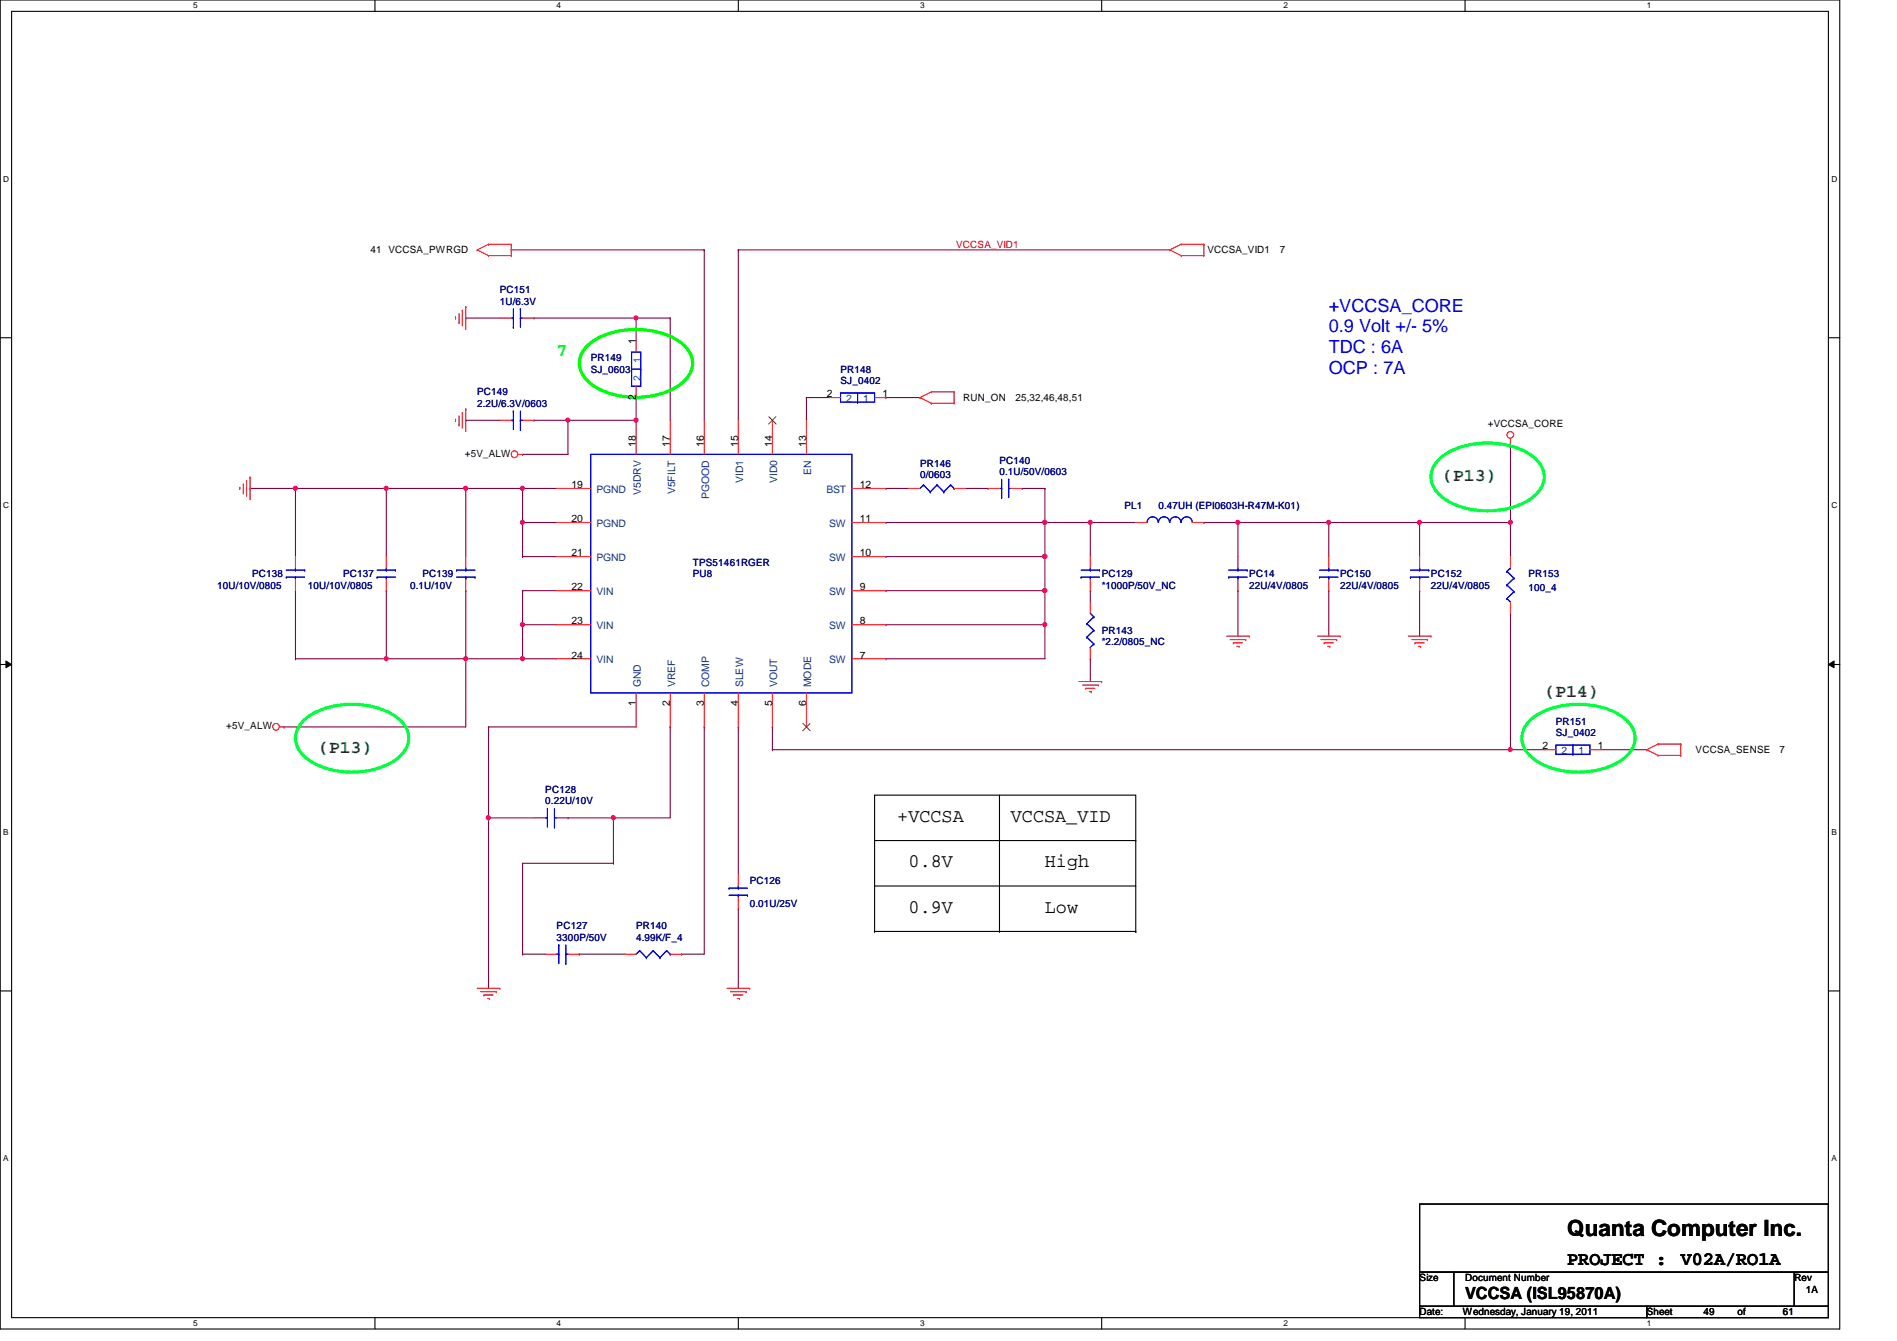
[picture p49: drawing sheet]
<svg xmlns="http://www.w3.org/2000/svg" width="297mm" height="210mm" viewBox="0 0 297 210" stroke-linecap="round" stroke-linejoin="round" font-family="sans-serif">
<defs><g id="words">
<text font-size="3.5" x="245.4" y="193.5">Quanta Computer Inc.</text>
<g font-size="3">
<text x="140.5" y="128.7">+VCCSA</text>
<text x="158.3" y="128.7">VCCSA_VID</text>
<text x="142.3" y="135.8">0.8V</text>
<text x="163.6" y="135.8">High</text>
<text x="142.3" y="142.9">0.9V</text>
<text x="163.6" y="142.9">Low</text>
<text x="245.4" y="198.1">PROJECT :</text>
<text x="263.2" y="198.1">V02A/RO1A</text>
</g>
<g font-size="2.8" fill="#00f">
<text x="208.1" y="48.8">+VCCSA_CORE</text>
<text x="208.1" y="52">0.9 Volt +/- 5%</text>
<text x="208.1" y="55.3">TDC : 6A</text>
<text x="208.1" y="58.5">OCP : 7A</text>
</g>
<text font-size="2.8" fill="#0f0" x="87.2" y="55.7">7</text>
<g font-size="2.8" fill="#008000">
<text x="225.8" y="75.3">(P13)</text>
<text x="241.8" y="109.1">(P14)</text>
<text x="49.8" y="117.9">(P13)</text>
</g>
<text font-size="2.6" x="229.4" y="203.3">VCCSA (ISL95870A)</text>
<g font-size="1.6">
<text x="58" y="39.7">41 VCCSA_PWRGD</text>
<text x="189.1" y="39.7">VCCSA_VID1</text>
<text x="200.4" y="39.7">7</text>
<text x="99.6" y="53.9" transform="rotate(-90 99.6 53.9)">1</text>
<text x="99.6" y="62.6" transform="rotate(-90 99.6 62.6)">2</text>
<text x="129.5" y="62.2">2</text>
<text x="138.2" y="62.2">1</text>
<text x="150.8" y="62.8">RUN_ON</text>
<text x="159" y="62.8">25,32,46,48,51</text>
<text x="72.8" y="71.5">+5V_ALW</text>
<text x="99.6" y="69.9" transform="rotate(-90 99.6 69.9)">18</text>
<text x="104.9" y="69.9" transform="rotate(-90 104.9 69.9)">17</text>
<text x="110.2" y="69.9" transform="rotate(-90 110.2 69.9)">16</text>
<text x="115.6" y="69.9" transform="rotate(-90 115.6 69.9)">15</text>
<text x="120.9" y="69.9" transform="rotate(-90 120.9 69.9)">14</text>
<text x="126.2" y="69.9" transform="rotate(-90 126.2 69.9)">13</text>
<text x="233" y="66.9">+VCCSA_CORE</text>
<text x="89.5" y="76.4">19</text>
<text x="134.6" y="76.4">12</text>
<text x="89.5" y="81.7">20</text>
<text x="134.6" y="81.7">11</text>
<text x="89.5" y="87.1">21</text>
<text x="134.6" y="87.1">10</text>
<text x="89.5" y="92.4">22</text>
<text x="134.6" y="92.4">9</text>
<text x="89.5" y="97.7">23</text>
<text x="134.6" y="97.7">8</text>
<text x="89.5" y="103.1">24</text>
<text x="134.6" y="103.1">7</text>
<text x="99.6" y="110.6" transform="rotate(-90 99.6 110.6)">1</text>
<text x="104.9" y="110.6" transform="rotate(-90 104.9 110.6)">2</text>
<text x="110.2" y="110.6" transform="rotate(-90 110.2 110.6)">3</text>
<text x="115.6" y="110.6" transform="rotate(-90 115.6 110.6)">4</text>
<text x="120.9" y="110.6" transform="rotate(-90 120.9 110.6)">5</text>
<text x="126.2" y="110.6" transform="rotate(-90 126.2 110.6)">6</text>
<text x="35.4" y="114.2">+5V_ALW</text>
<text x="241.5" y="117.3">2</text>
<text x="250.2" y="117.3">1</text>
<text x="265.5" y="117.9">VCCSA_SENSE</text>
<text x="278.6" y="117.9">7</text>
<text x="222.3" y="200.6">Size</text>
<text x="229.4" y="200.6">Document Number</text>
<text x="281" y="200.6">Rev</text>
<text x="282.7" y="202.4">1A</text>
<text x="222.3" y="205.9">Date:</text>
<text x="229.1" y="205.9">Wednesday, January 19, 2011</text>
<text x="257.8" y="205.9">Sheet</text>
<text x="266.7" y="205.9">49</text>
<text x="272.1" y="205.9">of</text>
<text x="279.2" y="205.9">61</text>
</g>
<text font-size="1.6" fill="#f00" x="149.7" y="38.8">VCCSA_VID1</text>
<g font-size="1.6" fill="#000080">
<text x="78.3" y="45.9">PC151</text>
<text x="78.3" y="47.7">1U/6.3V</text>
<text x="92.5" y="56.6">PR149</text>
<text x="92.5" y="58.3">SJ_0603</text>
<text x="131.6" y="58.3">PR148</text>
<text x="74.7" y="61.9">PC149</text>
<text x="74.7" y="63.7">2.2U/6.3V/0603</text>
<text x="131.6" y="60.1">SJ_0402</text>
<text x="144.1" y="73.1">PR146</text>
<text x="144.1" y="74.9">0/0603</text>
<text x="156.5" y="72.6">PC140</text>
<text x="156.5" y="74.3">0.1U/50V/0603</text>
<text x="176.1" y="79.7">PL1</text>
<text x="181.4" y="79.7">0.47UH (EPI0603H-R47M-K01)</text>
<text x="108.5" y="88.6">TPS51461RGER</text>
<text x="34" y="92.1">10U/10V/0805</text>
<text x="39.5" y="90.3">PC138</text>
<text x="48.2" y="92.1">10U/10V/0805</text>
<text x="53.7" y="90.3">PC137</text>
<text x="64.2" y="92.1">0.1U/10V</text>
<text x="66.2" y="90.3">PC139</text>
<text x="108.5" y="90.3">PU8</text>
<text x="172.5" y="90.3">PC129</text>
<text x="172.5" y="92.1">*1000P/50V_NC</text>
<text x="195.6" y="90.3">PC14</text>
<text x="195.6" y="92.1">22U/4V/0805</text>
<text x="209.8" y="90.3">PC150</text>
<text x="209.8" y="92.1">22U/4V/0805</text>
<text x="224.1" y="90.3">PC152</text>
<text x="224.1" y="92.1">22U/4V/0805</text>
<text x="239.3" y="90.3">PR153</text>
<text x="239.3" y="92.5">100_4</text>
<text x="172.5" y="99.2">PR143</text>
<text x="172.5" y="101">*2.2/0805_NC</text>
<text x="243.6" y="113.5">PR151</text>
<text x="243.6" y="115.2">SJ_0402</text>
<text x="85.4" y="124.1">PC128</text>
<text x="85.4" y="125.9">0.22U/10V</text>
<text x="117.4" y="138.3">PC126</text>
<text x="117.4" y="141.9">0.01U/25V</text>
<text x="87.2" y="145.5">PC127</text>
<text x="87.2" y="147.2">3300P/50V</text>
<text x="99.6" y="145.5">PR140</text>
<text x="99.6" y="147.2">4.99K/F_4</text>
</g>
<g font-size="1.6" fill="#004080">
<text x="100.4" y="59.6" transform="rotate(-90 100.4 59.6)">2</text>
<text x="100.4" y="56.9" transform="rotate(-90 100.4 56.9)">1</text>
<text x="132.5" y="62.9">2</text>
<text x="135.2" y="62.9">1</text>
<text x="93.4" y="77.2">PGND</text>
<text x="100.4" y="77.5" transform="rotate(-90 100.4 77.5)">V5DRV</text>
<text x="105.7" y="77.4" transform="rotate(-90 105.7 77.4)">V5FILT</text>
<text x="116.4" y="75.6" transform="rotate(-90 116.4 75.6)">VID1</text>
<text x="121.7" y="75.6" transform="rotate(-90 121.7 75.6)">VID0</text>
<text x="127" y="74.3" transform="rotate(-90 127 74.3)">EN</text>
<text x="129.4" y="77.2">BST</text>
<text x="93.4" y="82.5">PGND</text>
<text x="111" y="78.1" transform="rotate(-90 111 78.1)">PGOOD</text>
<text x="129.8" y="82.5">SW</text>
<text x="93.4" y="87.8">PGND</text>
<text x="129.8" y="87.8">SW</text>
<text x="93.4" y="93.2">VIN</text>
<text x="129.8" y="93.2">SW</text>
<text x="93.4" y="98.5">VIN</text>
<text x="129.8" y="98.5">SW</text>
<text x="93.4" y="103.8">VIN</text>
<text x="100.4" y="107.6" transform="rotate(-90 100.4 107.6)">GND</text>
<text x="105.7" y="107.6" transform="rotate(-90 105.7 107.6)">VREF</text>
<text x="111" y="107.6" transform="rotate(-90 111 107.6)">COMP</text>
<text x="116.4" y="107.6" transform="rotate(-90 116.4 107.6)">SLEW</text>
<text x="121.7" y="107.6" transform="rotate(-90 121.7 107.6)">VOUT</text>
<text x="127" y="107.6" transform="rotate(-90 127 107.6)">MODE</text>
<text x="129.8" y="103.8">SW</text>
<text x="244.5" y="118.1">2</text>
<text x="247.2" y="118.1">1</text>
</g>
<g font-size="1.3">
<text x="30.3" y="1.3">5</text>
<text x="87.2" y="1.3">4</text>
<text x="144.1" y="1.3">3</text>
<text x="201" y="1.3">2</text>
<text x="257.8" y="1.3">1</text>
<text x=".5" y="28.4">D</text>
<text x="286.8" y="28.4">D</text>
<text x=".5" y="79.5">C</text>
<text x="286.8" y="79.5">C</text>
<text x=".5" y="130.7">B</text>
<text x="286.8" y="130.7">B</text>
<text x=".5" y="181.8">A</text>
<text x="286.8" y="181.8">A</text>
<text x="30.3" y="207.6">5</text>
<text x="87.2" y="207.6">4</text>
<text x="144.1" y="207.6">3</text>
<text x="201" y="207.6">2</text>
<text x="257.8" y="207.6">1</text>
</g>
</g></defs>
<path d="M0 0h288.1v208h-288.1zM1.8 1.8h284.5v204.4h-284.5z" fill="none" stroke="#000" stroke-width=".17"/>
<g fill="#fff">
<path d="M30.3 .2h.6v1.4h-.6z"/>
<path d="M30.3 206.4h.6v1.4h-.6z"/>
</g>
<path d="M58.7 0v1.8M58.7 206.2v1.8" fill="none" stroke="#000" stroke-width=".17"/>
<g fill="#fff">
<path d="M87.2 .2h.6v1.4h-.6z"/>
<path d="M87.2 206.4h.6v1.4h-.6z"/>
</g>
<path d="M115.6 0v1.8M115.6 206.2v1.8" fill="none" stroke="#000" stroke-width=".17"/>
<g fill="#fff">
<path d="M144.1 .2h.6v1.4h-.6z"/>
<path d="M144.1 206.4h.6v1.4h-.6z"/>
</g>
<path d="M172.5 0v1.8M172.5 206.2v1.8" fill="none" stroke="#000" stroke-width=".17"/>
<g fill="#fff">
<path d="M201 .2h.6v1.4h-.6z"/>
<path d="M201 206.4h.6v1.4h-.6z"/>
</g>
<path d="M229.4 0v1.8M229.4 206.2v1.8" fill="none" stroke="#000" stroke-width=".17"/>
<g fill="#fff">
<path d="M257.8 .2h.7v1.4h-.7z"/>
<path d="M257.8 206.4h.7v1.4h-.7z"/>
<path d="M.5 27.3h.9v1.4h-.9z"/>
<path d="M286.8 27.3h.9v1.4h-.9z"/>
<path d="M.5 78.4h.9v1.4h-.9z"/>
<path d="M286.8 78.4h.9v1.4h-.9z"/>
</g>
<path d="M0 52.9h1.8M286.3 52.9h1.8" fill="none" stroke="#000" stroke-width=".17"/>
<g fill="#fff">
<path d="M.5 129.5h.8v1.4h-.8z"/>
<path d="M286.8 129.5h.8v1.4h-.8z"/>
</g>
<path d="M0 104h1.8M286.3 104h1.8" fill="none" stroke="#000" stroke-width=".17"/>
<path d="M.9 103.5l.9 .5-.9 .5zM286.3 104l.9-.5v1z" fill="#000"/>
<path d="M.9 103.5l.9 .5-.9 .5zM286.3 104l.9-.5v1z" fill="none" stroke="#000" stroke-width=".16"/>
<g fill="#fff">
<path d="M.5 180.6h.8v1.4h-.8z"/>
<path d="M286.8 180.6h.8v1.4h-.8z"/>
</g>
<path d="M0 155.1h1.8M286.3 155.1h1.8" fill="none" stroke="#000" stroke-width=".17"/>
<path d="M81.8 71.1h.1M88.9 65.8h.1M88.9 65.8v5.3h-7.1" fill="none" stroke="#800040" stroke-width=".17"/>
<circle cx="88.9" cy="65.8" r=".32" fill="#f0f"/>
<circle cx="88.9" cy="65.8" r=".32" fill="none" stroke="#f0f" stroke-width=".17"/>
<g fill="none" stroke="#800040" stroke-width=".17">
<path d="M83.6 65.8h.1M83.6 65.8h5.3M151.2 76.5h3.5M154.7 76.5h.1M236.5 117.3h.1M236.5 117.3h5.3M250.7 117.3h7.1M257.8 117.3h.1M81.8 135.1h.1M81.8 135.1v14.3M81.8 135.1h14.3M96.1 135.1h.1"/>
<path d="M96.1 128h.1M96.1 128v7.1M81.8 149.4h.1M81.8 149.4h3.6"/>
</g>
<circle cx="96" cy="128" r=".32" fill="#f0f"/>
<circle cx="96" cy="128" r=".32" fill="none" stroke="#f0f" stroke-width=".17"/>
<g fill="none" stroke="#800040" stroke-width=".17">
<path d="M72.9 65.8h.1M72.9 76.5h.1M72.9 65.8h5.4M72.9 76.5v10.6M72.9 76.5h8.9M138.7 62.2h.1M138.7 62.2h5.4M188.5 81.8h.1M188.5 81.8h5.3M60.5 103.1h.1M60.5 103.1h21.3M72.9 103.1h.1"/>
<path d="M88.9 128h.1M88.9 128h16M96.1 128h.1M90.7 149.4h.1M90.7 149.4h7.1M115.6 142.2h.1M115.6 142.2v12.5"/>
</g>
<circle cx="72.9" cy="76.4" r=".32" fill="#f0f"/>
<circle cx="72.9" cy="76.4" r=".32" fill="none" stroke="#f0f" stroke-width=".17"/>
<path d="M46.3 76.5h.1M46.3 76.5h14.2" fill="none" stroke="#800040" stroke-width=".17"/>
<circle cx="46.2" cy="76.4" r=".32" fill="#f0f"/>
<circle cx="46.2" cy="76.4" r=".32" fill="none" stroke="#f0f" stroke-width=".17"/>
<path d="M138.7 87.1h.1M138.7 87.1h24.9" fill="none" stroke="#800040" stroke-width=".17"/>
<circle cx="163.6" cy="87.1" r=".32" fill="#f0f"/>
<circle cx="163.6" cy="87.1" r=".32" fill="none" stroke="#f0f" stroke-width=".17"/>
<path d="M99.6 49.8h.1M99.6 49.8h5.3" fill="none" stroke="#800040" stroke-width=".17"/>
<circle cx="99.6" cy="49.8" r=".32" fill="#f0f"/>
<circle cx="99.6" cy="49.8" r=".32" fill="none" stroke="#f0f" stroke-width=".17"/>
<path d="M81.8 76.5h.1M81.8 76.5h5.4M81.8 87.1h.1M81.8 81.8h.1M81.8 87.1h5.4M81.8 81.8v5.3M208.1 81.8h.1M208.1 81.8v5.3M222.3 81.8h.1M222.3 81.8h14.2" fill="none" stroke="#800040" stroke-width=".17"/>
<circle cx="222.3" cy="81.8" r=".32" fill="#f0f"/>
<circle cx="222.3" cy="81.8" r=".32" fill="none" stroke="#f0f" stroke-width=".17"/>
<g fill="none" stroke="#800040" stroke-width=".17">
<path d="M80 39.1h.1M80 39.1h30.3M115.6 39.1h.1M115.6 39.1v26.7M39.2 76.5h.1M39.2 76.5h7.1M46.3 76.5h.1M46.3 76.5v10.6M126.3 62.2h.1M126.3 62.2v3.6M236.5 69.3h.1M236.5 69.3v12.5"/>
<path d="M60.5 92.5h.1M60.5 92.5v10.6M163.6 97.8h.1M163.6 97.8v5.3M193.8 92.5h.1M193.8 92.5v7.1M208.1 92.5h.1M208.1 92.5v7.1M72.9 103.1h.1M72.9 103.1v10.7M81.8 103.1h.1M81.8 103.1h5.4"/>
<path d="M106.7 149.4h.1M106.7 149.4h3.6"/>
</g>
<circle cx="81.8" cy="103.1" r=".32" fill="#f0f"/>
<circle cx="81.8" cy="103.1" r=".32" fill="none" stroke="#f0f" stroke-width=".17"/>
<path d="M60.5 76.5h.1M60.5 76.5v10.6M193.8 81.8h.1M193.8 81.8v5.3" fill="none" stroke="#800040" stroke-width=".17"/>
<circle cx="193.8" cy="81.8" r=".32" fill="#f0f"/>
<circle cx="193.8" cy="81.8" r=".32" fill="none" stroke="#f0f" stroke-width=".17"/>
<path d="M60.5 76.5h.1M60.5 76.5h12.4M138.7 92.5h.1M138.7 92.5h24.9M110.3 113.8h.1M110.3 113.8v35.6" fill="none" stroke="#800040" stroke-width=".17"/>
<circle cx="60.5" cy="76.4" r=".32" fill="#f0f"/>
<circle cx="60.5" cy="76.4" r=".32" fill="none" stroke="#f0f" stroke-width=".17"/>
<path d="M138.7 81.8h.1M138.7 81.8h24.9" fill="none" stroke="#800040" stroke-width=".17"/>
<circle cx="163.6" cy="81.8" r=".32" fill="#f0f"/>
<circle cx="163.6" cy="81.8" r=".32" fill="none" stroke="#f0f" stroke-width=".17"/>
<path d="M163.6 76.5h.1M163.6 76.5v5.3M72.9 92.5h.1M72.9 92.5v10.6M81.8 97.8h.1M81.8 92.5h.1M81.8 97.8h5.4M81.8 92.5v5.3M138.7 103.1h.1M138.7 103.1h24.9" fill="none" stroke="#800040" stroke-width=".17"/>
<circle cx="72.9" cy="103.1" r=".32" fill="#f0f"/>
<circle cx="72.9" cy="103.1" r=".32" fill="none" stroke="#f0f" stroke-width=".17"/>
<path d="M110.3 39.1h.1M110.3 39.1v26.7M160.1 76.5h.1M160.1 76.5h3.5M81.8 81.8h.1M81.8 81.8h5.4M104.9 113.8h.1M104.9 113.8v14.2" fill="none" stroke="#800040" stroke-width=".17"/>
<circle cx="81.8" cy="81.8" r=".32" fill="#f0f"/>
<circle cx="81.8" cy="81.8" r=".32" fill="none" stroke="#f0f" stroke-width=".17"/>
<path d="M81.8 76.5h.1M81.8 76.5v5.3" fill="none" stroke="#800040" stroke-width=".17"/>
<circle cx="81.8" cy="76.4" r=".32" fill="#f0f"/>
<circle cx="81.8" cy="76.4" r=".32" fill="none" stroke="#f0f" stroke-width=".17"/>
<path d="M72.9 49.8h.1M72.9 49.8h5.4M76.5 128h.1M76.5 128h7.1M76.5 128v26.7" fill="none" stroke="#800040" stroke-width=".17"/>
<circle cx="76.5" cy="128" r=".32" fill="#f0f"/>
<circle cx="76.5" cy="128" r=".32" fill="none" stroke="#f0f" stroke-width=".17"/>
<path d="M81.8 92.5h.1M81.8 92.5h5.4M163.6 87.1h.1M163.6 87.1v5.4" fill="none" stroke="#800040" stroke-width=".17"/>
<circle cx="163.6" cy="92.4" r=".32" fill="#f0f"/>
<circle cx="163.6" cy="92.4" r=".32" fill="none" stroke="#f0f" stroke-width=".17"/>
<circle cx="163.6" cy="87.1" r=".32" fill="#f0f"/>
<circle cx="163.6" cy="87.1" r=".32" fill="none" stroke="#f0f" stroke-width=".17"/>
<path d="M163.6 81.8h.1M163.6 81.8v5.3" fill="none" stroke="#800040" stroke-width=".17"/>
<circle cx="163.6" cy="87.1" r=".32" fill="#f0f"/>
<circle cx="163.6" cy="87.1" r=".32" fill="none" stroke="#f0f" stroke-width=".17"/>
<circle cx="163.6" cy="81.8" r=".32" fill="#f0f"/>
<circle cx="163.6" cy="81.8" r=".32" fill="none" stroke="#f0f" stroke-width=".17"/>
<path d="M104.9 49.8h.1M104.9 49.8v16M138.7 97.8h.1M163.6 92.5h.1M163.6 92.5v5.3h-24.9M193.8 81.8h.1M193.8 81.8h14.3M76.5 113.8h.1M76.5 113.8h23.1" fill="none" stroke="#800040" stroke-width=".17"/>
<circle cx="163.6" cy="97.8" r=".32" fill="#f0f"/>
<circle cx="163.6" cy="97.8" r=".32" fill="none" stroke="#f0f" stroke-width=".17"/>
<circle cx="163.6" cy="92.4" r=".32" fill="#f0f"/>
<circle cx="163.6" cy="92.4" r=".32" fill="none" stroke="#f0f" stroke-width=".17"/>
<path d="M170.7 81.8h.1M170.7 81.8h7.1" fill="none" stroke="#800040" stroke-width=".17"/>
<circle cx="170.7" cy="81.8" r=".32" fill="#f0f"/>
<circle cx="170.7" cy="81.8" r=".32" fill="none" stroke="#f0f" stroke-width=".17"/>
<path d="M81.8 97.8h.1M81.8 97.8v5.3M115.6 113.8h.1M115.6 113.8v23.1" fill="none" stroke="#800040" stroke-width=".17"/>
<circle cx="81.8" cy="97.8" r=".32" fill="#f0f"/>
<circle cx="81.8" cy="97.8" r=".32" fill="none" stroke="#f0f" stroke-width=".17"/>
<path d="M76.5 113.8h.1M76.5 113.8v14.2M120.9 117.3h.1M120.9 117.3h115.6" fill="none" stroke="#800040" stroke-width=".17"/>
<circle cx="236.5" cy="117.3" r=".32" fill="#f0f"/>
<circle cx="236.5" cy="117.3" r=".32" fill="none" stroke="#f0f" stroke-width=".17"/>
<path d="M115.6 39.1h.1M115.6 39.1h67.6M126.3 62.2h.1M126.3 62.2h3.5M46.3 92.5v10.6M44.5 113.8h.1M44.5 113.8h28.4M46.3 103.1h.1M46.3 103.1h14.2M60.5 103.1h.1M120.9 113.8h.1M120.9 113.8v3.5" fill="none" stroke="#800040" stroke-width=".17"/>
<circle cx="60.5" cy="103.1" r=".32" fill="#f0f"/>
<circle cx="60.5" cy="103.1" r=".32" fill="none" stroke="#f0f" stroke-width=".17"/>
<path d="M236.5 81.8h.1M236.5 81.8v5.3" fill="none" stroke="#800040" stroke-width=".17"/>
<circle cx="236.5" cy="81.8" r=".32" fill="#f0f"/>
<circle cx="236.5" cy="81.8" r=".32" fill="none" stroke="#f0f" stroke-width=".17"/>
<path d="M88.9 65.8h.1M99.6 62.2h.1M99.6 62.2v3.6h-10.7M236.5 96h.1M236.5 96v21.3" fill="none" stroke="#800040" stroke-width=".17"/>
<circle cx="99.6" cy="65.8" r=".32" fill="#f0f"/>
<circle cx="99.6" cy="65.8" r=".32" fill="none" stroke="#f0f" stroke-width=".17"/>
<path d="M83.6 49.8h.1M83.6 49.8h16M99.6 49.8h.1M99.6 49.8v3.5M208.1 81.8h.1M208.1 81.8h14.2M222.3 92.5h.1M222.3 81.8h.1M222.3 81.8v5.3M222.3 92.5v7.1" fill="none" stroke="#800040" stroke-width=".17"/>
<circle cx="208" cy="81.8" r=".32" fill="#f0f"/>
<circle cx="208" cy="81.8" r=".32" fill="none" stroke="#f0f" stroke-width=".17"/>
<path d="M138.7 76.5h.1M138.7 76.5h3.6M163.6 81.8h.1M163.6 81.8h7.1M170.7 92.5h.1M170.7 81.8h.1M170.7 81.8v5.3M170.7 92.5v1.7M170.7 103.1h.1M170.7 103.1v3.6" fill="none" stroke="#800040" stroke-width=".17"/>
<g fill="none" stroke="#f00" stroke-width=".17">
<path d="M74.7 39.1h.1M74.7 39.1l1.8 .9M76.5 38.2h.1M76.5 38.2h3.5M76.5 38.2l-1.8 .9M80 38.2h.1M80 38.2v1.8M183.2 39.1h.1M183.2 39.1l1.8 .9M185 38.2h.1M185 38.2l-1.8 .9M185 38.2h3.5"/>
<path d="M188.5 38.2h.1M188.5 38.2v1.8M71.3 49.6h.1M71.3 49.6v.4M71.9 50.5h.1M71.9 49.1v1.4M72.4 48.6h.1M72.4 48.6v2.4M72.9 48h.1M72.9 48v3.6M76.5 40h.1M76.5 40h3.5"/>
<path d="M78.3 49.8h1.7M80 40h.1M81.8 49.8h1.8M99.6 53.3v1.8M185 40h.1M185 40h3.5M188.5 40h.1M37.5 76.3h.1M37.5 76.3v.3M38.1 77.2h.1M38.1 75.7v1.5M38.6 75.2h.1"/>
<path d="M38.6 75.2v2.5M39.2 74.7h.1M39.2 74.7v3.5M71.3 65.6h.1M71.3 65.6v.4M71.9 66.5h.1M71.9 65.1v1.4M72.4 64.6h.1M72.4 64.6v2.4M72.9 64h.1M72.9 64v3.6M78.3 65.8h1.7"/>
<path d="M81.1 71.1h.7M81.8 71.1h.1M81.8 65.8h1.8M87.2 76.5h5.3M99.6 60.5v1.7M99.6 65.8v5.3M104.9 65.8v5.3M110.3 65.8v5.3M115.6 65.8v5.3M120.9 65.8v5.3M126.3 65.8v5.3M129.8 62.2h1.8"/>
<path d="M133.4 76.5h5.3M136.9 62.2h1.8M142.3 76.5h1.8M144.1 62.2h.1M144.1 62.2l1.7 .9M145.8 61.3h.1M145.8 63.1h.1M145.8 61.3l-1.7 .9M145.8 61.3h3.6M145.8 63.1h3.6M149.4 61.3h.1M149.4 63.1h.1"/>
<path d="M149.4 61.3v1.8M149.4 76.5h1.8M154.7 76.5h1.8M158.3 76.5h1.8M236.5 69.3h.1M236.5 68.6v.7M46.3 87.1v1.8M46.3 90.7v1.8M60.5 87.1v1.8M60.5 90.7v1.8M72.9 87.1v1.8M72.9 90.7v1.8"/>
<path d="M87.2 81.8h5.3M87.2 97.8h5.3M87.2 92.5h5.3M87.2 87.1h5.3M133.4 81.8h5.3M133.4 97.8h5.3M133.4 92.5h5.3M133.4 87.1h5.3M170.7 87.1v1.8M170.7 90.7v1.8M170.7 94.2v1.8M177.8 81.8h1.8"/>
<path d="M186.7 81.8h1.8M192.1 99.6h3.5M193.8 87.1v1.8M193.8 90.7v1.8M195.6 99.6h.1M206.3 99.6h3.5M208.1 87.1v1.8M208.1 90.7v1.8M209.8 99.6h.1M220.5 99.6h3.6M222.3 87.1v1.8M222.3 90.7v1.8"/>
<path d="M224.1 99.6h.1M236.5 87.1v1.8M236.5 94.2v1.8M43.8 113.8h.7M44.5 113.8h.1M87.2 103.1h5.3M99.6 108.5v5.3M104.9 108.5v5.3M110.3 108.5v5.3M115.6 108.5v5.3M120.9 108.5v5.3M126.3 108.5v5.3"/>
<path d="M133.4 103.1h5.3M168.9 106.7h3.6M169.5 107.2h2.5M170 107.7h.1M170 107.7h1.4M170.6 108.3h.3M170.7 101.3v1.8M170.9 108.3h.1M172 107.2h.1M172.5 106.7h.1M192.6 100.1h2.5M193.1 100.6h.1"/>
<path d="M193.1 100.6h1.5M193.7 101.2h.3M194 101.2h.1M195.1 100.1h.1M206.8 100.1h2.5M207.3 100.6h.1M207.3 100.6h1.5M207.9 101.2h.3M208.2 101.2h.1M209.3 100.1h.1M221.1 100.1h2.4M221.6 100.6h.1"/>
<path d="M221.6 100.6h1.4M222.1 101.2h.4M222.5 101.2h.1M223.5 100.1h.1M241.8 117.3h1.8M249 117.3h1.7M257.8 117.3h.1M257.8 117.3l1.8 .9M259.6 116.5h.1M259.6 118.2h.1M259.6 116.5l-1.8 .8M259.6 116.5h3.6"/>
<path d="M259.6 118.2h3.6M263.2 116.5h.1M263.2 118.2h.1M263.2 116.5v1.7M83.6 128h1.8M87.2 128h1.7M115.6 136.9v1.8M74.7 154.7h3.6M75.3 155.2h2.4M75.8 155.7h.1M75.8 155.7h1.4M76.3 156.3h.4"/>
<path d="M76.7 156.3h.1M77.7 155.2h.1M78.3 154.7h.1M85.4 149.4h1.8M88.9 149.4h1.8M97.8 149.4h1.8M104.9 149.4h1.8M113.8 154.7h3.6M114.4 155.2h2.4M114.9 155.7h.1M114.9 155.7h1.4M115.4 156.3h.4"/>
<path d="M115.6 140.5v1.7M115.8 156.3h.1M116.8 155.2h.1M117.4 154.7h.1"/>
<circle cx="80.5" cy="71.1" r=".52"/>
<circle cx="236.5" cy="68.1" r=".52"/>
<circle cx="43.2" cy="113.8" r=".52"/>
</g>
<g fill="none" stroke="#000" stroke-width=".17">
<path d="M136.9 124.5h40.9v14.2h-40.9zM136.9 131.6h40.9M136.9 138.7v7.1M156.5 138.7h.1M156.5 124.5v21.3M177.8 131.6h.1M177.8 138.7v7.1M136.9 145.8h.1M136.9 145.8h40.9M156.5 145.8h.1M177.8 145.8h.1M222.3 188.5h64v10.6h-64z"/>
<path d="M222.3 199.1h5.3v5.4h-5.3zM227.6 199.1h53.4v5.4h-53.4zM281 199.1h5.3v5.4h-5.3zM222.3 204.5h35.5v1.7h-35.5zM257.8 204.5h28.5v1.7h-28.5z"/>
</g>
<path d="M225.5 71.8a12.1 12.1 0 0 1 10-2.2 9 9 0 0 1 5.5 2.8 3.5 3.5 0 0 1-.6 5.1 12.1 12.1 0 0 1-10 2.2 8.9 8.9 0 0 1-5.5-2.8 3.6 3.6 0 0 1 .6-5.1zM47.7 112.6a12.1 12.1 0 0 1 10-2.1 9 9 0 0 1 5.5 2.8 3.5 3.5 0 0 1-.6 5.1 12.1 12.1 0 0 1-10 2.2 8.9 8.9 0 0 1-5.5-2.8 3.6 3.6 0 0 1 .6-5.2zM239.7 112.6a12.1 12.1 0 0 1 10-2.1 9 9 0 0 1 5.5 2.8 3.5 3.5 0 0 1-.6 5.1 12.1 12.1 0 0 1-10 2.2 8.9 8.9 0 0 1-5.5-2.8 3.6 3.6 0 0 1 .6-5.2z" fill="none" stroke="#00ff40" stroke-width=".51"/>
<path d="M92.1 54a12.1 12.1 0 0 1 10-2.2 9 9 0 0 1 5.5 2.8 3.5 3.5 0 0 1-.6 5.1 12.1 12.1 0 0 1-10 2.3 8.9 8.9 0 0 1-5.5-2.9 3.6 3.6 0 0 1 .6-5.1z" fill="none" stroke="#0f0" stroke-width=".51"/>
<g fill="none" stroke="#00f" stroke-width=".17">
<path d="M80 49.8h.4M80.4 51.2h.1M80.4 49.8h.1M80.4 48.3v2.9M81.5 49.8h.1M81.5 48.3h.1M81.5 48.3v2.9M81.5 49.8h.3M98.9 55.1h1.4v5.4h-1.4zM98.9 57.8h1.4M100.3 57.8h.1M80 65.8h.4"/>
<path d="M80.4 65.8h.1M80.4 64.3h.1M80.4 64.3v2.9M81.5 67.2h.1M81.5 65.8h.1M81.5 65.8h.3M81.5 64.3v2.9M92.5 71.1h40.9v37.4h-40.9zM131.6 61.5h5.3v1.4h-5.3zM134.3 62.9h.1M134.3 61.5v1.4M144.6 75.9h.1"/>
<path d="M144.6 75.9l-.5 .6M144.6 75.9l1.1 1.1M145.7 77h.1M146.7 75.9h.1M146.7 75.9l-1 1.1M146.7 75.9l1.1 1.1M147.8 77h.1M148.8 75.9h.1M148.8 75.9l-1 1.1M148.8 75.9l.6 .6M149.4 76.5h.1M156.5 76.5h.3"/>
<path d="M156.8 77.9h.1M156.8 76.5h.1M156.8 75v2.9M157.9 76.5h.1M157.9 75h.1M157.9 76.5h.4M157.9 75v2.9M44.8 90.3h.1M44.8 90.3h2.9M44.8 89.2h2.9M46.3 89.2h.1M46.3 90.3h.1"/>
<path d="M46.3 88.9v.3M46.3 90.3v.4M47.7 89.2h.1M59.1 90.3h.1M59.1 90.3h2.8M59.1 89.2h2.8M60.5 89.2h.1M60.5 90.3h.1M60.5 88.9v.3M60.5 90.3v.4M61.9 89.2h.1M71.5 89.2h.1"/>
<path d="M71.5 90.3h2.9M71.5 89.2h2.9M72.9 89.2h.1M72.9 90.3h.1M72.9 88.9v.3M72.9 90.3v.4M74.4 90.3h.1M169.3 90.3h.1M169.3 90.3h2.9M169.3 89.2h2.9M170.2 97.6h.1M170.2 99.7h.1"/>
<path d="M170.2 97.6l1.1 1.1M170.2 99.7l1.1 1.1M170.7 89.2h.1M170.7 90.3h.1M170.7 96l.6 .6M170.7 88.9v.3M170.7 90.3v.4M171.3 96.6h.1M171.3 98.7h.1M171.3 96.6l-1.1 1M171.3 98.7l-1.1 1M172.2 89.2h.1"/>
<path d="M179.6 81.8a.87 .87 0 0 1 .9-.9 .87 .87 0 0 1 .9 .9M181.4 81.8a.87 .87 0 0 1 .9-.9 .87 .87 0 0 1 .8 .9M183.2 81.8a.87 .87 0 0 1 .8-.9 .87 .87 0 0 1 .9 .9M185 81.8a.87 .87 0 0 1 .8-.9 .87 .87 0 0 1 .9 .9M192.4 90.3h.1M192.4 90.3h2.9M192.4 89.2h2.9M193.8 89.2h.1M193.8 90.3h.1M193.8 88.9v.3M193.8 90.3v.4M195.3 89.2h.1"/>
<path d="M206.6 90.3h.1M206.6 90.3h2.9M206.6 89.2h2.9M208.1 89.2h.1M208.1 90.3h.1M208.1 88.9v.3M208.1 90.3v.4M209.5 89.2h.1M220.8 90.3h.1M220.8 90.3h2.9M220.8 89.2h2.9M222.3 89.2h.1"/>
<path d="M222.3 90.3h.1M222.3 88.9v.3M222.3 90.3v.4M223.7 89.2h.1M236 93.7h.1M236 91.6h.1M236 89.5h.1M236 93.7l.5 .5M236 91.6l1.1 1M236 89.5l1.1 1M236.5 88.9h.1M236.5 88.9l-.5 .6"/>
<path d="M237.1 92.6h.1M237.1 90.5h.1M237.1 92.6l-1.1 1.1M237.1 90.5l-1.1 1.1M170.7 101.3h.1M171.3 100.8h.1M171.3 100.8l-.6 .5M243.6 116.6h5.4v1.5h-5.4zM246.3 118.1h.1M246.3 116.6v1.5M85.4 128h.3M85.7 128h.1"/>
<path d="M85.7 126.6h.1M85.7 126.6v2.9M86.8 129.5h.1M86.8 128h.1M86.8 128h.4M86.8 126.6v2.9M114.2 139h.1M114.2 139h2.8M115.6 139h.1M115.6 138.7v.3M87.2 149.4h.3M87.5 149.4h.1"/>
<path d="M87.5 147.9h.1M87.5 147.9v2.9M88.6 150.8h.1M88.6 149.4h.1M88.6 149.4h.3M88.6 147.9v2.9M100.2 148.8h.1M100.2 148.8l-.6 .6M100.2 148.8l1 1.1M101.2 149.9h.1M102.3 148.8h.1M102.3 148.8l-1.1 1.1"/>
<path d="M102.3 148.8l1 1.1M103.3 149.9h.1M104.4 148.8h.1M104.4 148.8l-1.1 1.1M104.4 148.8l.5 .6M104.9 149.4h.1M114.2 140.1h2.8M115.6 140.1h.1M115.6 140.1v.4M117 140.1h.1"/>
</g>
<path d="M120.4 65.2l1.1 1.2M121.5 65.2l-1.1 1.2M125.7 113.2l1.2 1.2M126.8 113.2l-1.1 1.2" fill="none" stroke="#804000" stroke-width=".16"/>
<circle cx="88.9" cy="65.8" r=".32" fill="#f0f"/>
<circle cx="88.9" cy="65.8" r=".32" fill="none" stroke="#f0f" stroke-width=".17"/>
<circle cx="96" cy="128" r=".32" fill="#f0f"/>
<circle cx="96" cy="128" r=".32" fill="none" stroke="#f0f" stroke-width=".17"/>
<circle cx="72.9" cy="76.4" r=".32" fill="#f0f"/>
<circle cx="72.9" cy="76.4" r=".32" fill="none" stroke="#f0f" stroke-width=".17"/>
<circle cx="46.2" cy="76.4" r=".32" fill="#f0f"/>
<circle cx="46.2" cy="76.4" r=".32" fill="none" stroke="#f0f" stroke-width=".17"/>
<circle cx="163.6" cy="87.1" r=".32" fill="#f0f"/>
<circle cx="163.6" cy="87.1" r=".32" fill="none" stroke="#f0f" stroke-width=".17"/>
<circle cx="99.6" cy="49.8" r=".32" fill="#f0f"/>
<circle cx="99.6" cy="49.8" r=".32" fill="none" stroke="#f0f" stroke-width=".17"/>
<circle cx="222.3" cy="81.8" r=".32" fill="#f0f"/>
<circle cx="222.3" cy="81.8" r=".32" fill="none" stroke="#f0f" stroke-width=".17"/>
<circle cx="81.8" cy="103.1" r=".32" fill="#f0f"/>
<circle cx="81.8" cy="103.1" r=".32" fill="none" stroke="#f0f" stroke-width=".17"/>
<circle cx="193.8" cy="81.8" r=".32" fill="#f0f"/>
<circle cx="193.8" cy="81.8" r=".32" fill="none" stroke="#f0f" stroke-width=".17"/>
<circle cx="60.5" cy="76.4" r=".32" fill="#f0f"/>
<circle cx="60.5" cy="76.4" r=".32" fill="none" stroke="#f0f" stroke-width=".17"/>
<circle cx="163.6" cy="81.8" r=".32" fill="#f0f"/>
<circle cx="163.6" cy="81.8" r=".32" fill="none" stroke="#f0f" stroke-width=".17"/>
<circle cx="72.9" cy="103.1" r=".32" fill="#f0f"/>
<circle cx="72.9" cy="103.1" r=".32" fill="none" stroke="#f0f" stroke-width=".17"/>
<circle cx="81.8" cy="81.8" r=".32" fill="#f0f"/>
<circle cx="81.8" cy="81.8" r=".32" fill="none" stroke="#f0f" stroke-width=".17"/>
<circle cx="81.8" cy="76.4" r=".32" fill="#f0f"/>
<circle cx="81.8" cy="76.4" r=".32" fill="none" stroke="#f0f" stroke-width=".17"/>
<circle cx="76.5" cy="128" r=".32" fill="#f0f"/>
<circle cx="76.5" cy="128" r=".32" fill="none" stroke="#f0f" stroke-width=".17"/>
<circle cx="163.6" cy="92.4" r=".32" fill="#f0f"/>
<circle cx="163.6" cy="92.4" r=".32" fill="none" stroke="#f0f" stroke-width=".17"/>
<circle cx="163.6" cy="87.1" r=".32" fill="#f0f"/>
<circle cx="163.6" cy="87.1" r=".32" fill="none" stroke="#f0f" stroke-width=".17"/>
<circle cx="163.6" cy="87.1" r=".32" fill="#f0f"/>
<circle cx="163.6" cy="87.1" r=".32" fill="none" stroke="#f0f" stroke-width=".17"/>
<circle cx="163.6" cy="81.8" r=".32" fill="#f0f"/>
<circle cx="163.6" cy="81.8" r=".32" fill="none" stroke="#f0f" stroke-width=".17"/>
<circle cx="163.6" cy="97.8" r=".32" fill="#f0f"/>
<circle cx="163.6" cy="97.8" r=".32" fill="none" stroke="#f0f" stroke-width=".17"/>
<circle cx="163.6" cy="92.4" r=".32" fill="#f0f"/>
<circle cx="163.6" cy="92.4" r=".32" fill="none" stroke="#f0f" stroke-width=".17"/>
<circle cx="170.7" cy="81.8" r=".32" fill="#f0f"/>
<circle cx="170.7" cy="81.8" r=".32" fill="none" stroke="#f0f" stroke-width=".17"/>
<circle cx="81.8" cy="97.8" r=".32" fill="#f0f"/>
<circle cx="81.8" cy="97.8" r=".32" fill="none" stroke="#f0f" stroke-width=".17"/>
<circle cx="236.5" cy="117.3" r=".32" fill="#f0f"/>
<circle cx="236.5" cy="117.3" r=".32" fill="none" stroke="#f0f" stroke-width=".17"/>
<circle cx="60.5" cy="103.1" r=".32" fill="#f0f"/>
<circle cx="60.5" cy="103.1" r=".32" fill="none" stroke="#f0f" stroke-width=".17"/>
<circle cx="236.5" cy="81.8" r=".32" fill="#f0f"/>
<circle cx="236.5" cy="81.8" r=".32" fill="none" stroke="#f0f" stroke-width=".17"/>
<circle cx="99.6" cy="65.8" r=".32" fill="#f0f"/>
<circle cx="99.6" cy="65.8" r=".32" fill="none" stroke="#f0f" stroke-width=".17"/>
<circle cx="208" cy="81.8" r=".32" fill="#f0f"/>
<circle cx="208" cy="81.8" r=".32" fill="none" stroke="#f0f" stroke-width=".17"/>
<use href="#words"/>
</svg>
